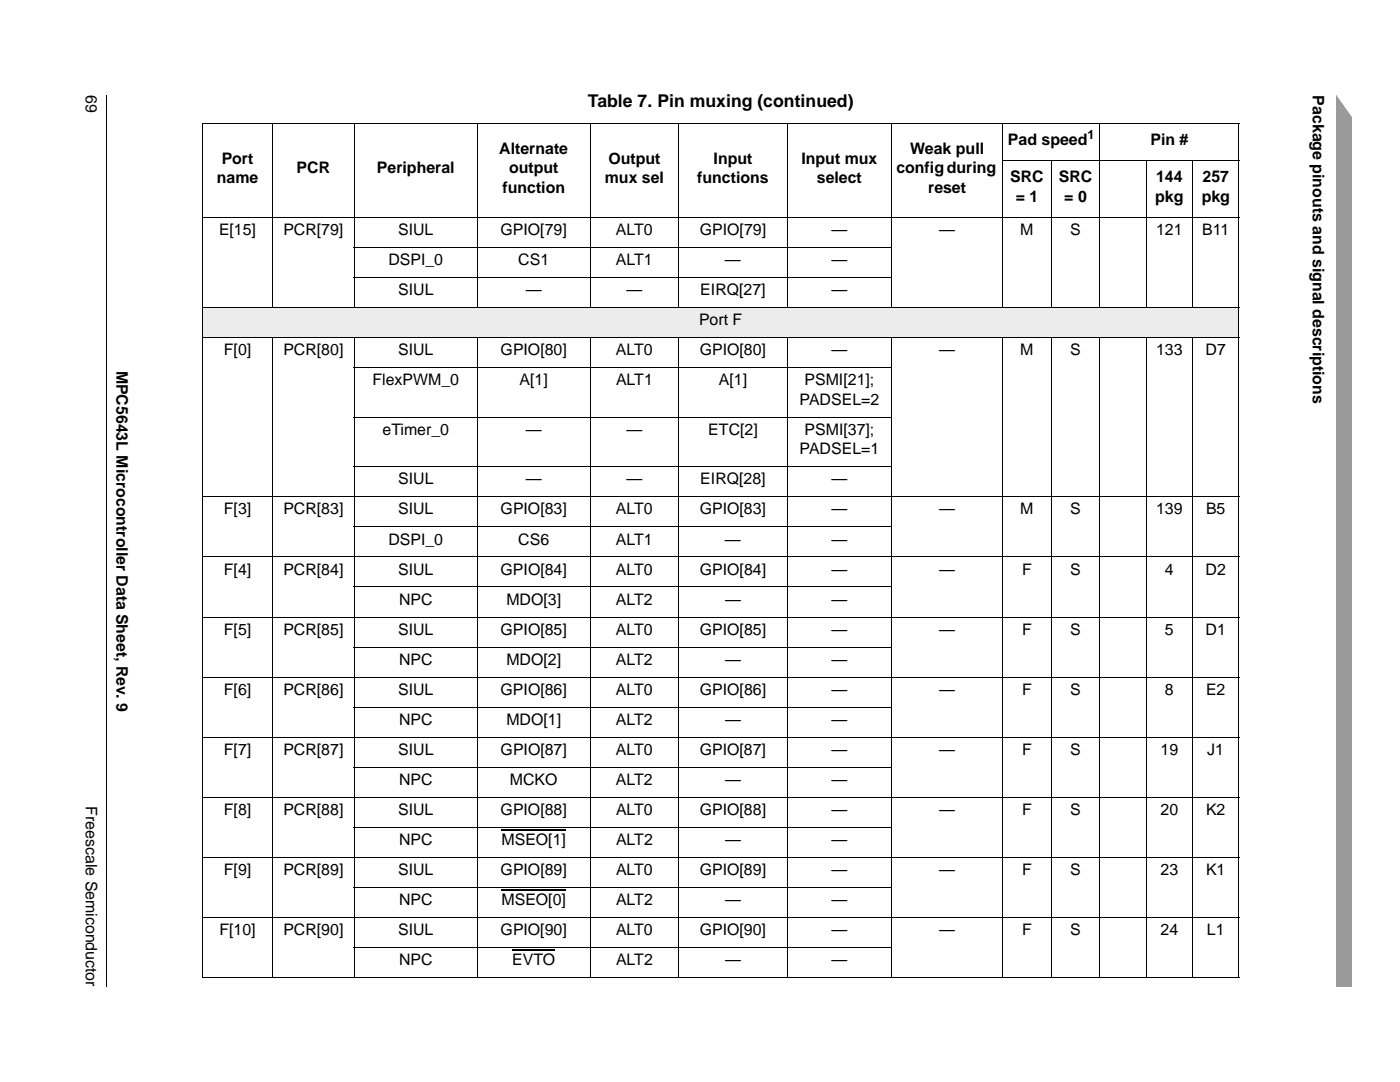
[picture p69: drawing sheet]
<svg xmlns="http://www.w3.org/2000/svg" width="279mm" height="216mm" viewBox="0 0 279 216" stroke-linecap="round" stroke-linejoin="round" font-family="sans-serif">
<defs><g id="words">
<text font-size="3.5" x="117.3" y="21.4">Table 7. Pin muxing (continued)</text>
<g font-size="3.2">
<text x="17.1" y="19" transform="rotate(90 17.1 19)">69</text>
<text x="262" y="19" transform="rotate(90 262 19)">Package pinouts and signal descriptions</text>
<text x="201.2" y="28.9">Pad speed</text>
<text x="229.6" y="28.9">Pin #</text>
<text x="44.2" y="32.6">Port</text>
<text x="59.2" y="34.6">PCR</text>
<text x="75.2" y="34.6">Peripheral</text>
<text x="99.7" y="30.7">Alternate</text>
<text x="101.6" y="34.6">output</text>
<text x="121.4" y="32.6">Output</text>
<text x="142.4" y="32.6">Input</text>
<text x="160" y="32.6">Input mux</text>
<text x="178.9" y="34.6">config during</text>
<text x="181.7" y="30.7">Weak pull</text>
<text x="43.3" y="36.5">name</text>
<text x="100.3" y="38.5">function</text>
<text x="120.7" y="36.5">mux sel</text>
<text x="139.1" y="36.5">functions</text>
<text x="163" y="36.5">select</text>
<text x="185.3" y="38.5">reset</text>
<text x="201.6" y="36.3">SRC</text>
<text x="202.7" y="40.2">= 1</text>
<text x="211.3" y="36.3">SRC</text>
<text x="212.4" y="40.2">= 0</text>
<text x="230.6" y="40.2">pkg</text>
<text x="230.7" y="36.3">144</text>
<text x="239.8" y="40.2">pkg</text>
<text x="240" y="36.3">257</text>
<text x="43.7" y="46.9">E[15]</text>
<text x="56.5" y="46.9">PCR[79]</text>
<text x="79.4" y="46.9">SIUL</text>
<text x="99.9" y="46.9">GPIO[79]</text>
<text x="122.9" y="46.9">ALT0</text>
<text x="139.7" y="46.9">GPIO[79]</text>
<text x="165.9" y="46.9">—</text>
<text x="187.5" y="46.9">—</text>
<text x="203.6" y="46.9">M</text>
<text x="213.6" y="46.9">S</text>
<text x="230.7" y="46.9">121</text>
<text x="239.9" y="46.9">B11</text>
<text x="77.5" y="52.9">DSPI_0</text>
<text x="103.4" y="52.9">CS1</text>
<text x="122.9" y="52.9">ALT1</text>
<text x="144.7" y="52.9">—</text>
<text x="165.9" y="52.9">—</text>
<text x="79.5" y="58.9">SIUL</text>
<text x="104.9" y="58.9">—</text>
<text x="125" y="58.9">—</text>
<text x="139.8" y="58.9">EIRQ[27]</text>
<text x="166" y="58.9">—</text>
<text x="139.5" y="64.9">Port F</text>
<text x="44.7" y="70.9">F[0]</text>
<text x="56.6" y="70.9">PCR[80]</text>
<text x="79.4" y="70.9">SIUL</text>
<text x="99.9" y="70.9">GPIO[80]</text>
<text x="122.9" y="70.9">ALT0</text>
<text x="139.7" y="70.9">GPIO[80]</text>
<text x="165.9" y="70.9">—</text>
<text x="187.4" y="70.9">—</text>
<text x="203.6" y="70.9">M</text>
<text x="213.6" y="70.9">S</text>
<text x="230.7" y="70.9">133</text>
<text x="240.6" y="70.9">D7</text>
<text x="23.3" y="73.9" transform="rotate(90 23.3 73.9)">MPC5643L Microcontroller Data Sheet, Rev. 9</text>
<text x="74.4" y="76.9">FlexPWM_0</text>
<text x="103.7" y="76.9">A[1]</text>
<text x="122.9" y="76.9">ALT1</text>
<text x="143.5" y="76.9">A[1]</text>
<text x="160.6" y="76.9">PSMI[21];</text>
<text x="159.6" y="80.8">PADSEL=2</text>
<text x="76.3" y="86.8">eTimer_0</text>
<text x="105" y="86.8">—</text>
<text x="125" y="86.8">—</text>
<text x="141.4" y="86.8">ETC[2]</text>
<text x="160.6" y="86.8">PSMI[37];</text>
<text x="159.6" y="90.7">PADSEL=1</text>
<text x="79.5" y="96.7">SIUL</text>
<text x="104.9" y="96.7">—</text>
<text x="125" y="96.7">—</text>
<text x="139.8" y="96.7">EIRQ[28]</text>
<text x="166" y="96.7">—</text>
<text x="44.7" y="102.7">F[3]</text>
<text x="56.6" y="102.7">PCR[83]</text>
<text x="79.4" y="102.7">SIUL</text>
<text x="99.9" y="102.7">GPIO[83]</text>
<text x="122.9" y="102.7">ALT0</text>
<text x="139.7" y="102.7">GPIO[83]</text>
<text x="165.9" y="102.7">—</text>
<text x="187.4" y="102.7">—</text>
<text x="203.6" y="102.7">M</text>
<text x="213.6" y="102.7">S</text>
<text x="230.7" y="102.7">139</text>
<text x="240.7" y="102.7">B5</text>
<text x="77.5" y="108.6">DSPI_0</text>
<text x="103.4" y="108.6">CS6</text>
<text x="122.9" y="108.6">ALT1</text>
<text x="144.7" y="108.6">—</text>
<text x="165.9" y="108.6">—</text>
<text x="44.7" y="114.7">F[4]</text>
<text x="56.6" y="114.7">PCR[84]</text>
<text x="79.4" y="114.7">SIUL</text>
<text x="99.9" y="114.7">GPIO[84]</text>
<text x="122.9" y="114.7">ALT0</text>
<text x="139.7" y="114.7">GPIO[84]</text>
<text x="165.9" y="114.7">—</text>
<text x="187.4" y="114.7">—</text>
<text x="204" y="114.7">F</text>
<text x="213.6" y="114.7">S</text>
<text x="232.5" y="114.7">4</text>
<text x="240.6" y="114.7">D2</text>
<text x="79.6" y="120.7">NPC</text>
<text x="101.1" y="120.7">MDO[3]</text>
<text x="122.9" y="120.7">ALT2</text>
<text x="144.7" y="120.7">—</text>
<text x="165.9" y="120.7">—</text>
<text x="44.7" y="126.6">F[5]</text>
<text x="56.6" y="126.6">PCR[85]</text>
<text x="79.4" y="126.6">SIUL</text>
<text x="99.9" y="126.6">GPIO[85]</text>
<text x="122.9" y="126.6">ALT0</text>
<text x="139.7" y="126.6">GPIO[85]</text>
<text x="165.9" y="126.6">—</text>
<text x="187.4" y="126.6">—</text>
<text x="204" y="126.6">F</text>
<text x="213.6" y="126.6">S</text>
<text x="232.5" y="126.6">5</text>
<text x="240.6" y="126.6">D1</text>
<text x="79.6" y="132.7">NPC</text>
<text x="101.1" y="132.7">MDO[2]</text>
<text x="122.9" y="132.7">ALT2</text>
<text x="144.7" y="132.7">—</text>
<text x="165.9" y="132.7">—</text>
<text x="44.7" y="138.6">F[6]</text>
<text x="56.6" y="138.6">PCR[86]</text>
<text x="79.4" y="138.6">SIUL</text>
<text x="99.9" y="138.6">GPIO[86]</text>
<text x="122.9" y="138.6">ALT0</text>
<text x="139.7" y="138.6">GPIO[86]</text>
<text x="165.9" y="138.6">—</text>
<text x="187.4" y="138.6">—</text>
<text x="204" y="138.6">F</text>
<text x="213.6" y="138.6">S</text>
<text x="232.5" y="138.6">8</text>
<text x="240.7" y="138.6">E2</text>
<text x="79.6" y="144.6">NPC</text>
<text x="101.1" y="144.6">MDO[1]</text>
<text x="122.9" y="144.6">ALT2</text>
<text x="144.7" y="144.6">—</text>
<text x="165.9" y="144.6">—</text>
<text x="44.7" y="150.6">F[7]</text>
<text x="56.6" y="150.6">PCR[87]</text>
<text x="79.5" y="150.6">SIUL</text>
<text x="99.9" y="150.6">GPIO[87]</text>
<text x="122.9" y="150.6">ALT0</text>
<text x="139.7" y="150.6">GPIO[87]</text>
<text x="165.9" y="150.6">—</text>
<text x="187.4" y="150.6">—</text>
<text x="204" y="150.6">F</text>
<text x="213.6" y="150.6">S</text>
<text x="231.6" y="150.6">19</text>
<text x="240.9" y="150.6">J1</text>
<text x="17.1" y="160.9" transform="rotate(90 17.1 160.9)">Freescale Semiconductor</text>
<text x="79.6" y="156.6">NPC</text>
<text x="101.8" y="156.6">MCKO</text>
<text x="122.9" y="156.6">ALT2</text>
<text x="144.7" y="156.6">—</text>
<text x="165.9" y="156.6">—</text>
<text x="44.7" y="162.6">F[8]</text>
<text x="56.6" y="162.6">PCR[88]</text>
<text x="79.4" y="162.6">SIUL</text>
<text x="99.9" y="162.6">GPIO[88]</text>
<text x="122.9" y="162.6">ALT0</text>
<text x="139.7" y="162.6">GPIO[88]</text>
<text x="165.9" y="162.6">—</text>
<text x="187.4" y="162.6">—</text>
<text x="204" y="162.6">F</text>
<text x="213.6" y="162.6">S</text>
<text x="231.6" y="162.6">20</text>
<text x="240.7" y="162.6">K2</text>
<text x="79.6" y="168.6">NPC</text>
<text x="100.1" y="168.6">MSEO[1]</text>
<text x="122.9" y="168.6">ALT2</text>
<text x="144.7" y="168.6">—</text>
<text x="165.9" y="168.6">—</text>
<text x="44.7" y="174.6">F[9]</text>
<text x="56.6" y="174.6">PCR[89]</text>
<text x="79.4" y="174.6">SIUL</text>
<text x="99.9" y="174.6">GPIO[89]</text>
<text x="122.9" y="174.6">ALT0</text>
<text x="139.7" y="174.6">GPIO[89]</text>
<text x="165.9" y="174.6">—</text>
<text x="187.4" y="174.6">—</text>
<text x="204" y="174.6">F</text>
<text x="213.6" y="174.6">S</text>
<text x="231.6" y="174.6">23</text>
<text x="240.7" y="174.6">K1</text>
<text x="79.6" y="180.6">NPC</text>
<text x="100.1" y="180.6">MSEO[0]</text>
<text x="122.9" y="180.6">ALT2</text>
<text x="144.7" y="180.6">—</text>
<text x="165.9" y="180.6">—</text>
<text x="43.8" y="186.6">F[10]</text>
<text x="56.6" y="186.6">PCR[90]</text>
<text x="79.4" y="186.6">SIUL</text>
<text x="99.9" y="186.6">GPIO[90]</text>
<text x="122.9" y="186.6">ALT0</text>
<text x="139.7" y="186.6">GPIO[90]</text>
<text x="165.9" y="186.6">—</text>
<text x="187.4" y="186.6">—</text>
<text x="204" y="186.6">F</text>
<text x="213.6" y="186.6">S</text>
<text x="231.6" y="186.6">24</text>
<text x="240.9" y="186.6">L1</text>
<text x="79.6" y="192.6">NPC</text>
<text x="102.2" y="192.6">EVTO</text>
<text x="122.9" y="192.6">ALT2</text>
<text x="144.7" y="192.6">—</text>
<text x="165.9" y="192.6">—</text>
</g>
<text font-size="2.5" x="217" y="27.7">1</text>
</g></defs>
<path d="M21.2 19h.1z" fill="#000"/>
<path d="M21.3 19v177.8" fill="none" stroke="#000" stroke-width=".2"/>
<path d="M266.7 19h3.2v177.8h-3.2z" fill="#9a9a9a"/>
<path d="M266.4 17.1h3.8v6.8l-3.8-5.4z" fill="#fff"/>
<path d="M40.4 61.4h206.9v6h-206.9z" fill="#ececec"/>
<path d="M100.1 165.6h12.9M100.1 177.6h12.9M102.2 189.6h8.6" fill="none" stroke="#000" stroke-width=".23"/>
<g fill="none" stroke="#000" stroke-width=".2">
<path d="M40.3 24.7h207.1M40.4 24.8v170.2M54.4 24.6v36.9M70.7 24.6v36.9M95.3 24.6v36.9M117.8 24.6v36.9M135.5 24.6v36.9M157.1 24.6v36.9M177.9 24.6v36.9M200 32.1h47.4M200.1 24.6v36.9M209.8 32v29.5"/>
<path d="M219.5 24.6v36.9M228.7 32v29.5M238 32v29.5M247.3 24.8v170.2M40.3 43.4h207.1M70.6 49.4h107.5M70.6 55.4h107.5M40.3 61.4h207.1M40.3 67.4h207.1M54.4 67.3v127.9M70.6 73.4h107.5M70.7 67.3v127.9"/>
<path d="M95.3 67.3v127.9M117.8 67.3v127.9M135.5 67.3v127.9M157.1 67.3v127.9M177.9 67.3v127.9M200.1 67.3v127.9M209.8 67.3v127.9M219.5 67.3v127.9M228.7 67.3v127.9M238 67.3v127.9M40.3 99.1h207.1M70.6 83.2h107.5"/>
<path d="M70.6 93.1h107.5M40.3 111.1h207.1M70.6 105.1h107.5M70.6 117.1h107.5M40.3 123.1h207.1M40.3 135.1h207.1M70.6 129.1h107.5M40.3 147.1h207.1M40.3 159.1h207.1M70.6 141.1h107.5M70.6 153.1h107.5M40.3 171.1h207.1"/>
<path d="M70.6 165.1h107.5M70.6 177.1h107.5M40.3 183.1h207.1M40.3 195.1h207.1M70.6 189.1h107.5"/>
</g>
<use href="#words"/>
</svg>
